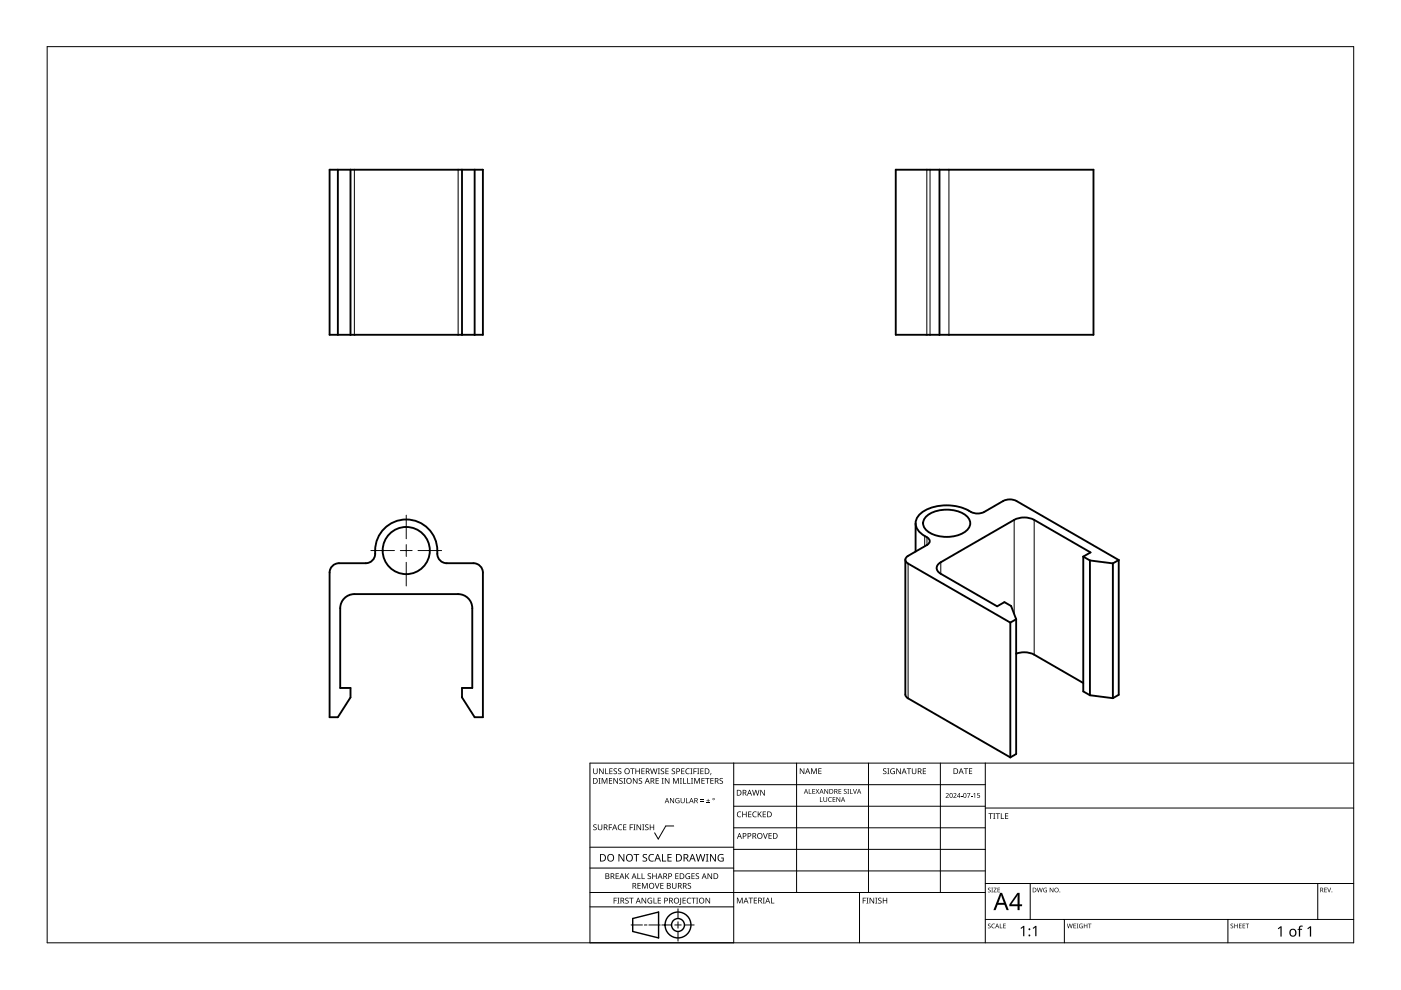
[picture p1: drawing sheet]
<svg xmlns="http://www.w3.org/2000/svg" width="297mm" height="210mm" viewBox="0 0 297 210" stroke-linecap="round" stroke-linejoin="round" font-family="sans-serif">
<g fill="none" stroke="#000" stroke-width=".4">
<path d="M69.9 36h32.5v35h-32.5zM71.6 36v35M74.3 36v35M98 36v35M100.6 36v35M189.9 36h41.9v35h-41.9zM199.2 36v35M70.5 120l.9-.5 .5-.1h5.6a2.13 2.13 0 0 0 2-2.7 6.6 6.6 0 0 1 7-6.5 6.6 6.6 0 0 1 6.2 7.2 2 2 0 0 0 2 2h5.7a2 2 0 0 1 2 2v30.7h-1.8l-2.6-4.2v-2h2.1v-16.9a3 3 0 0 0-3-3h-22a3 3 0 0 0-3 3v16.9h2.2v2l-2.7 4.2h-1.7v-30.7l.1-.5zM191.9 118.7v28.6l.2 .4 22.1 12.9M194.1 110.9v6M196.6 109.3a7.4 7.4 0 0 1 8.3 0 2.07 2.07 0 0 1 .8 2.1 2.07 2.07 0 0 1-1.5 1.6 7.6 7.6 0 0 1-7.6-.4 1.95 1.95 0 0 1 0-3.3zM229.7 118l1.5-.9-11.9-6.9a4.7 4.7 0 0 0-4.3 0l-15.5 9a1.29 1.29 0 0 0-.9 1.2 1.29 1.29 0 0 0 .9 1.3l11.9 6.9 1.6-.9 1.4 .8 1 2.8"/>
<path d="M229.7 118l1.4 .8M229.7 118v28.6l1.4 .8M231.1 118.8l4.9 .7M231.1 118.8v28.6M236 119.5v28.5M237.2 118.7l-21.7-12.5a3.1 3.1 0 0 0-2.8 0l-4 2.3a3.6 3.6 0 0 1-3.9-.5 10.2 10.2 0 0 0-9.4 .7 2.63 2.63 0 0 0 .1 4.6l1 .6a.86 .86 0 0 1 .6 .8 .86 .86 0 0 1-.6 .8l-4 2.4a.86 .86 0 0 0-.6 .8 .86 .86 0 0 0 .6 .8l21.7 12.5M237.2 118.7l-1.2 .8M237.2 118.7v28.6l-1.2 .7M214.2 132v28.6M215.4 138.6a4.8 4.8 0 0 1 3.9 .2l10.4 6M215.4 131.3l-1.2 .7M215.4 131.3v28.6l-1.2 .7"/>
<path d="M231.1 147.4l4.9 .6"/>
<circle cx="86.1" cy="116.7" r="5"/>
</g>
<path d="M75.1 36v35M97.1 36v35M196.5 36v35M197.2 36v35M201.2 36v35M192.5 119.5v28.6M196.1 113.6v2.2M196.5 113.9v1.6M199.5 119.2v2.5M215 110.2v20M219.3 110.2v28.6" fill="none" stroke="#000" stroke-width=".21"/>
<path d="M10 9.9h277v190h-277z" fill="none" stroke="#000" stroke-width=".21"/>
<g fill="none" stroke="#000" stroke-width=".21">
<path d="M125.1 179.6h30.5M142.8 175.1h-1.6l-1.6 2.8-.8-1.3M155.6 161.8v38.1h-30.5v-38.1h161.9M155.6 166.4h53.3M155.6 170.9h53.3M155.6 175.5h53.3M168.9 161.8v27.4M184.1 161.8v27.4M199.4 161.8v27.4M208.9 161.8v38.1M208.9 171.3h78.1M125.1 192.3h30.5"/>
<path d="M125.1 189.2h83.8M125.1 184h30.5M133.8 196.1h2.4M136.6 196.1h.6M137.6 196.1h2.4M140.3 196.1h2.1M143.1 196.1h1.3M143.7 192.7v2M143.7 195.4v1.4M143.7 197.5v2M145.1 196.1h2.1M155.6 180.1h53.3"/>
<path d="M155.6 184.7h53.3M182.2 189.2v10.7M208.9 194.9h78.1M208.9 187.3h78.1M218.4 187.3v7.6M225.7 194.9v5M260.3 194.9v5M279.4 187.3v7.6"/>
</g>
<g fill="#000">
<path d="M125.8 174.9l.5-.1h.2l-.1 .2a.25 .25 0 0 0-.3-.1 .25 .25 0 0 0 0 .4 .4 .4 0 0 1 .4 .3 .4 .4 0 0 1-.2 .5 .4 .4 0 0 1-.5-.3v.1a.27 .27 0 0 0 .5 0 .27 .27 0 0 0-.1-.4l-.4-.2zM125.8 162.9h.1v.8a.32 .32 0 0 0 .3 .3 .32 .32 0 0 0 .3-.3v-.8h.2v.8a.47 .47 0 0 1-.5 .4 .47 .47 0 0 1-.4-.4zM126.9 165h.4l-.1 .1v1l.1 .1h-.4l.1-.1v-1zM126.8 174.8h.1v.8a.32 .32 0 0 0 .3 .3 .32 .32 0 0 0 .3-.3v-.8h.2v.8a.47 .47 0 0 1-.5 .4 .47 .47 0 0 1-.4-.4zM127 162.9h.2l.6 1v-1h.2v1.2h-.2l-.7-1 .1 1h-.2zM127.6 165h.2l.4 1 .4-1h.2v1.2h-.2v-1.1l-.4 1.1h-.1l-.4-1.1v1.1h-.1zM128.3 162.9h.2v1.1h.5v.1h-.7zM129.1 174.8h.7v.1h-.6v.5h.5v.1h-.5v.5h-.1zM129.1 165h.7v.1h-.5v.4h.5v.1h-.5v.4h.5v.2h-.7zM129.2 162.9h.7v.1h-.5v.4h.4v.2h-.4v.4h.5v.1h-.7zM130.1 163l.5-.1 .2 .1v.1a.25 .25 0 0 0-.4-.1 .25 .25 0 0 0 0 .4 .4 .4 0 0 1 .4 .3 .4 .4 0 0 1-.2 .5 .4 .4 0 0 1-.5-.3v.1a.27 .27 0 0 0 .5 0 .27 .27 0 0 0-.1-.4l-.4-.2zM130.1 165h.1l.7 1v-1h.1v1.2h-.2l-.6-1v1h-.1z"/>
<path d="M131.1 175l.5-.2 .3 .1-.1 .1a.49 .49 0 0 0-.7 .4 .49 .49 0 0 0 .8 .4 .57 .57 0 0 1-.8 0 .57 .57 0 0 1 0-.8zM131.1 163l.4-.1 .2 .1v.1a.25 .25 0 0 0-.4-.1 .25 .25 0 0 0 0 .4 .4 .4 0 0 1 .5 .3 .4 .4 0 0 1-.3 .5 .4 .4 0 0 1-.5-.3l.1 .1a.27 .27 0 0 0 .4 0 .27 .27 0 0 0-.1-.4l-.3-.2zM131.3 165.1l.5-.2 .2 .1v.1a.25 .25 0 0 0-.4-.1 .25 .25 0 0 0 0 .4 .4 .4 0 0 1 .4 .3 .4 .4 0 0 1-.2 .5 .4 .4 0 0 1-.5-.2h.1a.27 .27 0 0 0 .4 .1 .27 .27 0 0 0-.1-.4l-.4-.3zM132.2 165h.4l-.1 .1v1l.1 .1h-.4l.1-.1v-1zM132.1 174.8h.7v.1h-.5v.4h.5v.1h-.5v.5h.5v.1h-.7zM133.5 174.8h.7v.1h-.5v.5h.5v.1h-.5v.5h-.2zM133.6 162.9h.9v.1h-.3v1.1h-.2v-1.1h-.4zM134.3 174.8h.4l-.1 .1v1l.1 .1h-.4l.1-.1v-1zM134.2 165h.2l.6 1v-1h.2v1.2h-.2l-.7-1v1h-.1zM134.7 162.9h.2v.5h.6v-.5h.2v1.2h-.2v-.5h-.6v.5h-.2zM135 174.8h.1l.7 1v-1h.1v1.2h-.2l-.6-1v1h-.1zM135.5 165.1l.4-.2 .2 .1v.1a.25 .25 0 0 0-.4-.1 .25 .25 0 0 0 0 .4 .4 .4 0 0 1 .5 .3 .4 .4 0 0 1-.3 .5 .4 .4 0 0 1-.5-.2h.1a.27 .27 0 0 0 .4 .1 .27 .27 0 0 0-.1-.4l-.3-.3z"/>
<path d="M136.2 174.8h.4l-.1 .1v1l.1 .1h-.4l.1-.1v-1zM136 162.9h.7v.1h-.6v.4h.5v.2h-.5v.4h.6v.1h-.7zM136.8 174.9l.4-.1h.3l-.1 .2a.25 .25 0 0 0-.3-.1 .25 .25 0 0 0 0 .4 .4 .4 0 0 1 .4 .3 .4 .4 0 0 1-.3 .5 .4 .4 0 0 1-.4-.3v.1a.27 .27 0 0 0 .5 0 .27 .27 0 0 0-.1-.4l-.4-.2zM137.8 174.8h.1v.5h.6v-.5h.2v1.2h-.2v-.6h-.6v.6h-.1zM137.8 162.9h.2l.3 1 .2-1h.2l.3 1 .2-1h.2l-.3 1.2h-.2l-.3-1-.3 1h-.1zM139 165h.7v.1h-.5v.4h.4v.1h-.4v.4h.5v.2h-.7zM139.5 162.9h.4l-.1 .1v1l.1 .1h-.4l.1-.1v-1zM140.3 165h.4l-.1 .1v1l.1 .1h-.4l.1-.1v-1zM140.1 163l.5-.1 .2 .1v.1a.25 .25 0 0 0-.4-.1 .25 .25 0 0 0 0 .4 .4 .4 0 0 1 .4 .3 .4 .4 0 0 1-.2 .5 .4 .4 0 0 1-.5-.3l.1 .1a.27 .27 0 0 0 .4 0 .27 .27 0 0 0-.1-.4l-.4-.2zM141.1 162.9h.7v.1h-.6v.4h.5v.2h-.5v.4h.6v.1h-.7zM141 165h.1l.7 1v-1h.1v1.2h-.2l-.6-1v1h-.1zM142.1 169.2h.1l.6 .9v-.9h.1v1.1h-.1l-.6-.9v.9h-.1z"/>
<path d="M142.5 163l.4-.1 .2 .1v.1a.25 .25 0 0 0-.4-.1 .25 .25 0 0 0 0 .4 .4 .4 0 0 1 .4 .3 .4 .4 0 0 1-.2 .5 .4 .4 0 0 1-.5-.3l.1 .1a.27 .27 0 0 0 .4 0 .27 .27 0 0 0-.1-.4l-.4-.2zM142.7 165h.2l.4 1 .4-1h.2v1.2h-.1v-1.1l-.4 1.1h-.2l-.4-1.1v1.1h-.1zM143.3 169.3l.5-.1 .3 .1-.1 .1a.45 .45 0 0 0-.7 .3 .45 .45 0 0 0 .6 .5v-.4h-.2v-.1h.4v.6a.6 .6 0 0 1-.8-.2 .6 .6 0 0 1 0-.8zM144.1 165h.5l-.2 .1v1l.2 .1h-.5l.2-.1v-1zM144.8 165h.2v1h.5v.2h-.7zM144.4 162.9h.7v.1h-.5v.4h.5v.2h-.5v.4h.5v.1h-.7zM144.3 169.2h.2v.7a.28 .28 0 0 0 .2 .3 .28 .28 0 0 0 .3-.3v-.7h.2v.7a.42 .42 0 0 1-.5 .4 .42 .42 0 0 1-.4-.4zM145.4 169.2h.2v1h.5v.1h-.7zM145.7 165h.2v1h.5v.2h-.7zM145.5 163.1l.4-.2 .3 .1v.1a.49 .49 0 0 0-.7 .4 .49 .49 0 0 0 .7 .5 .57 .57 0 0 1-.8-.1 .57 .57 0 0 1 0-.8zM146.4 162.9h.4l-.1 .1v1l.1 .1h-.4l.1-.1v-1zM146.5 165h.4l-.1 .1v1l.1 .1h-.4l.1-.1v-1z"/>
<path d="M147 162.9h.7v.1h-.5v.5h.5v.1h-.5v.5h-.2zM147.2 165h.2l.4 1 .4-1h.2v1.2h-.2l.1-1.1-.5 1.1h-.1l-.4-1.1v1.1h-.1zM147.8 162.9h.5l-.2 .1v1l.2 .1h-.5l.2-.1v-1zM148.5 169.9h.7v.1h-.7zM148.5 169.5h.7v.2h-.7zM148.5 162.9h.7v.1h-.6v.4h.5v.2h-.5v.4h.6v.1h-.7zM148.7 165h.7v.1h-.5v.4h.5v.1h-.5v.4h.5v.2h-.7zM149.8 170.2h.7v.1h-.7zM149.5 165h.9v.1h-.3v1.1h-.2v-1.1h-.4zM150.1 169.4l.1 .3h.3l-.3 .1v.3l-.1-.3h-.3l.3-.1zM150.7 163.9h.1l-.2 .4zM150.6 165h.7v.1h-.5v.4h.5v.1h-.5v.4h.5v.2h-.7z"/>
<path d="M152.6 165.1l.4-.2 .3 .1-.1 .1a.25 .25 0 0 0-.4-.1 .25 .25 0 0 0 0 .4 .4 .4 0 0 1 .5 .3 .4 .4 0 0 1-.3 .5 .4 .4 0 0 1-.5-.2h.1a.27 .27 0 0 0 .5 .1 .27 .27 0 0 0-.1-.4l-.4-.3zM156.4 172.2l.4-.2 .4 .1-.1 .1a.49 .49 0 0 0-.7 .5 .49 .49 0 0 0 .7 .4 .57 .57 0 0 1-.8 0 .57 .57 0 0 1 0-.8zM157.4 172.1h.1v.5h.7v-.5h.1v1.2h-.1v-.6h-.7v.6h-.1zM158.6 172.1h.7v.1h-.5v.4h.5v.1h-.5v.4h.5v.2h-.7zM159.7 172.2l.4-.2 .3 .1v.1a.49 .49 0 0 0-.7 .5 .49 .49 0 0 0 .7 .4 .57 .57 0 0 1-.8 0 .57 .57 0 0 1 0-.8zM159.5 167.5h.1l.3 1 .3-1h.1l.3 1 .3-1h.1l-.3 1.2h-.2l-.3-1.1-.3 1.1h-.1zM160.7 172.1h.1v.6l.5-.6h.2l-.5 .5 .5 .7h-.1l-.5-.6-.1 .6h-.1zM161.8 176.6h.1l.4 1.1 .3-1.1h.2l-.5 1.2h-.1zM161.2 167.5h.2l.6 1v-1h.2v1.2h-.2l-.7-1v1h-.1zM161.7 172.1h.7v.1h-.5v.4h.5v.1h-.5v.4h.5v.2h-.7zM162.9 176.6h.7v.2h-.5v.3h.5v.2h-.5v.4h.5v.1h-.7zM169.6 162.9h.2l.6 1v-1h.1v1.2h-.1l-.7-1v1h-.1z"/>
<path d="M171.5 167.3h.1v.9h.5v.1h-.6zM172 162.9h.2l.4 1 .3-1h.3v1.2h-.2v-1l-.4 1h-.1l-.4-1.1v1.1h-.1zM172.2 167.3h.6v.1h-.4v.3h.4v.1h-.4v.4h.4v.1h-.6zM172.9 167.3l.4 .4 .4-.4-.3 .5 .3 .5h-.1l-.3-.4-.4 .4 .3-.5zM173.8 169h.2v.9h.4v.1h-.6zM173.5 162.9h.7v.1h-.5v.4h.4v.1h-.4v.5h.5v.1h-.7zM174.6 169h.1v.7a.26 .26 0 0 0 .3 .2 .26 .26 0 0 0 .2-.2v-.7h.2v.7a.39 .39 0 0 1-.4 .3 .39 .39 0 0 1-.4-.3zM174.8 167.3h.1l.6 .8v-.8h.1v1h-.2l-.5-.8v.8h-.1zM175.7 169.1l.4-.1h.3l-.1 .2a.41 .41 0 0 0-.6 .3 .41 .41 0 0 0 .6 .4 .48 .48 0 0 1-.7-.1 .48 .48 0 0 1 .1-.7zM176.5 169h.6v.1h-.4v.3h.4v.1h-.4v.4h.4v.1h-.6zM177.3 169h.2l.5 .8v-.8h.1v1h-.1l-.6-.8 .1 .8h-.2zM177.8 167.3h.6v.1h-.5v.3h.4v.1h-.4v.4h.5v.1h-.6z"/>
<path d="M179 167.4l.3-.1h.2v.1a.25 .25 0 0 0-.4 0 .25 .25 0 0 0 0 .3 .25 .25 0 0 0 .3 .1 .32 .32 0 0 1 0 .5 .32 .32 0 0 1-.5-.2 .25 .25 0 0 0 .3 .2 .25 .25 0 0 0 .1-.4l-.4-.2zM179.7 167.3h.3l-.1 .1 .1 .9h-.3l.1-.1zM180.2 167.3h.2v.9h.4v.1h-.6zM180.8 167.3h.2l.3 .9 .3-.9h.1l-.4 1h-.1zM187.3 163l.4-.1 .2 .1v.1a.25 .25 0 0 0-.4-.1 .25 .25 0 0 0 0 .4 .4 .4 0 0 1 .5 .3 .4 .4 0 0 1-.3 .5 .4 .4 0 0 1-.5-.3l.1 .1a.27 .27 0 0 0 .4 0 .27 .27 0 0 0-.1-.4l-.3-.2zM188.1 162.9h.5l-.2 .1v1l.2 .1h-.5l.2-.1v-1zM188.9 163.1l.5-.2 .3 .1v.1a.5 .5 0 0 0-.8 .4 .5 .5 0 0 0 .7 .5v-.4h-.3v-.1h.4v.6a.66 .66 0 0 1-.8-.1 .66 .66 0 0 1 0-.9zM190 162.9h.2l.7 1-.1-1h.2v1.2h-.2l-.6-1v1h-.2zM192.3 162.9h.9v.1h-.4v1.1h-.2v-1.1h-.3zM193.3 162.9h.2v.8a.32 .32 0 0 0 .3 .3 .32 .32 0 0 0 .3-.3v-.8h.2v.8a.47 .47 0 0 1-.5 .4 .47 .47 0 0 1-.5-.4zM195.7 162.9h.6v.1h-.5v.4h.5v.2h-.5v.4h.5v.1h-.6zM200.5 168.3a.37 .37 0 0 1 .6 0 .37 .37 0 0 1-.2 .5l-.2 .3h.5v.1h-.7l.3-.4a.27 .27 0 0 0 .2-.4 .27 .27 0 0 0-.4-.1z"/>
<path d="M202.1 168.3a.37 .37 0 0 1 .6 0 .37 .37 0 0 1-.2 .5l-.2 .3h.5v.1h-.7l.3-.4a.27 .27 0 0 0 .3-.4 .27 .27 0 0 0-.5-.1zM203.8 168.7h.3v.1h-.3zM204.3 162.9h1v.1h-.4v1.1h-.2v-1.1h-.4zM205 168.1h.7l-.4 1.1h-.1l.4-.9h-.6zM205.8 168.7h.4v.1h-.4zM205.4 162.9h.7v.1h-.5v.4h.5v.1h-.5v.5h.5v.1h-.7zM206.4 168.4l.4-.3v1.1h-.2v-.9zM207.2 168.1h.5v.2h-.4v.3a.34 .34 0 0 1 .5 .1 .34 .34 0 0 1-.2 .5 .34 .34 0 0 1-.4-.2 .29 .29 0 0 0 .4 .1 .29 .29 0 0 0 0-.5 .29 .29 0 0 0-.4 0zM209.6 172.4h.9v.2h-.4v1h-.1v-1h-.4zM210.6 172.4h.4l-.1 .1v1l.1 .1h-.4l.1-.1v-1zM211.1 172.4h.9v.2h-.4v1h-.1v-1h-.4zM212.2 172.4h.2v1.1h.5v.1h-.7z"/>
<path d="M213.1 172.4h.7v.2h-.6v.3h.5v.2h-.5v.4h.6v.1h-.7zM130.1 190.3h.7v.2h-.5v.4h.4v.1h-.4v.6h-.2zM130.5 185.2h.7v.1h-.5v.4h.5v.1h-.5v.4h.5v.2h-.7zM130.9 190.3h.4l-.1 .2v.9l.1 .2h-.4l.1-.2v-.9zM131.1 181.1h.3l.8 1.3v-1.3h.2v1.6h-.3l-.8-1.4v1.4h-.2zM132.6 190.5l.4-.2 .3 .1-.1 .1a.25 .25 0 0 0-.4-.1 .25 .25 0 0 0 0 .4 .4 .4 0 0 1 .5 .3 .4 .4 0 0 1-.3 .5 .4 .4 0 0 1-.5-.2h.1a.27 .27 0 0 0 .5 .1 .27 .27 0 0 0-.1-.5l-.4-.2zM132.6 185.2h.1v.6l.6-.6h.1l-.5 .5 .5 .7h-.1l-.5-.6-.1 .6h-.1zM133.4 190.3h.9v.2h-.4v1.1h-.1v-1.1h-.4zM134.3 181.1h1.2v.2h-.5v1.4h-.2v-1.4h-.5zM135.1 185.2h.2v1h.5v.2h-.7zM135.2 187.2h.6v.1h-.5v.4h.5v.2h-.5v.4h.5v.1h-.6zM136 185.2h.2v1h.5v.2h-.7z"/>
<path d="M136.1 187.2h.2l.4 1 .4-1h.2v1.2h-.1v-1l-.4 1h-.2l-.4-1 .1 1h-.2zM136 190.3h.2l.7 1.1-.1-1.1h.2v1.3h-.2l-.6-1v1h-.2zM136.3 181.2l.3-.1h.6l-.2 .2a.33 .33 0 0 0-.5 .1 .33 .33 0 0 0 .4 .4 .49 .49 0 0 1 .3 .7 .49 .49 0 0 1-.8 .2l-.2-.1v-.2l.3 .1a.35 .35 0 0 0 .5-.2 .35 .35 0 0 0-.4-.4l-.3-.3zM137.4 190.5l.6-.2 .3 .1-.1 .1a.5 .5 0 0 0-.8 .4 .5 .5 0 0 0 .7 .5v-.3h-.3v-.2h.5v.6a.66 .66 0 0 1-.9-.1 .66 .66 0 0 1 0-.9zM137.4 185.3l.4-.2 .2 .1v.1a.25 .25 0 0 0-.4-.1 .25 .25 0 0 0 0 .4 .4 .4 0 0 1 .4 .3 .4 .4 0 0 1-.2 .5 .4 .4 0 0 1-.5-.2h.1a.27 .27 0 0 0 .4 .1 .27 .27 0 0 0-.1-.4l-.4-.3zM137.7 181.3l.5-.2h.5l-.1 .2a.63 .63 0 0 0-.9 .6 .63 .63 0 0 0 .9 .5v.2a.83 .83 0 0 1-1-.3 .83 .83 0 0 1 .1-1zM138.6 190.3h.1v1.1h.5v.2h-.6zM138.8 187.2h.2l.3 1.1 .4-1.1h.1l-.4 1.2h-.2zM138.3 185.2h.2v.5h.6v-.5h.1v1.2h-.1v-.6h-.6v.6h-.2zM139.5 190.3h.6v.2h-.5v.4h.5v.1h-.5v.4h.5v.2h-.6zM140.4 181.1h.2v1.4h.6v.2h-.8zM140 187.2h.7v.1h-.5v.4h.4v.2h-.4v.4h.5v.1h-.7z"/>
<path d="M141.5 181.1h.9v.2h-.7v.4h.7v.2h-.7v.6h.7v.2h-.9zM142.5 187.2h.1v.8a.32 .32 0 0 0 .4 .3 .32 .32 0 0 0 .3-.3v-.8h.1v.8a.47 .47 0 0 1-.5 .4 .47 .47 0 0 1-.4-.4zM143.2 185.2h.7v.1h-.6v.4h.5v.1h-.5v.4h.6v.2h-.7zM144.2 190.3h.2v1.3l-.1 .2-.3 .1v-.2l.2-.1zM144.7 190.3h.7v.2h-.5v.4h.5v.1h-.5v.4h.5v.2h-.7zM145.5 185.3l.4-.2 .4 .1-.1 .1a.5 .5 0 0 0-.7 .4 .5 .5 0 0 0 .7 .5v-.3h-.3v-.2h.4v.6a.66 .66 0 0 1-.9-.1 .66 .66 0 0 1 .1-.9zM145.8 190.5l.4-.2 .3 .1v.1a.49 .49 0 0 0-.7 .5 .49 .49 0 0 0 .7 .4 .57 .57 0 0 1-.8 0 .57 .57 0 0 1 0-.8zM145.9 187.3l.4-.1 .2 .1v.1a.25 .25 0 0 0-.4-.1 .25 .25 0 0 0 0 .4 .4 .4 0 0 1 .4 .3 .4 .4 0 0 1-.2 .5 .4 .4 0 0 1-.5-.3l.1 .1a.27 .27 0 0 0 .4 0 .27 .27 0 0 0-.1-.4l-.4-.2zM146.6 190.3h.9v.2h-.4v1.1h-.1v-1.1h-.4zM146.6 185.2h.7v.1h-.5v.4h.5v.1h-.5v.4h.5v.2h-.7zM147.6 190.3h.4l-.1 .2v.9l.1 .2h-.4l.1-.2v-.9zM147.5 185.3l.5-.2 .2 .1v.1a.25 .25 0 0 0-.4-.1 .25 .25 0 0 0 0 .4 .4 .4 0 0 1 .4 .3 .4 .4 0 0 1-.2 .5 .4 .4 0 0 1-.5-.2h.1a.27 .27 0 0 0 .4 .1 .27 .27 0 0 0-.1-.4l-.4-.3z"/>
<path d="M147.5 181.1h.2l.4 1.3 .3-1.3h.2l.4 1.3 .3-1.3h.2l-.4 1.6h-.2l-.4-1.4-.3 1.4h-.2zM149.7 181.1h.5l-.2 .1v1.3l.2 .2h-.5l.1-.2v-1.3zM149.6 190.3h.2l.6 1.1v-1.1h.2v1.3h-.2l-.7-1v1h-.1zM150 185.2h.2l.6 1v-1h.2v1.2h-.2l-.7-1 .1 1h-.2zM150.5 181.1h.3l.8 1.3v-1.3h.2v1.6h-.3l-.8-1.4v1.4h-.2zM152.3 181.3l.8-.2h.3l-.1 .2a.65 .65 0 0 0-1 .5 .65 .65 0 0 0 .9 .7v-.5h-.3v-.2h.5v.8a.86 .86 0 0 1-1.1-.2 .86 .86 0 0 1 0-1.1zM156.2 190.3h.3l.3 1 .4-1h.3v1.2h-.2v-1l-.4 1h-.1l-.4-1v1h-.2zM158.7 190.3h.9v.2h-.3v1h-.2v-1h-.4zM159.8 190.3h.7v.2h-.5v.3h.5v.2h-.5v.4h.5v.1h-.7zM161.7 190.3h.5l-.2 .2v.9l.2 .1h-.5l.2-.1v-.9zM163.5 190.3h.1v1.1h.6v.1h-.7zM182.9 190.3h.7v.2h-.5v.4h.5v.1h-.5v.6h-.2z"/>
<path d="M183.7 190.3h.4l-.1 .2v.9l.1 .2h-.4l.1-.2v-.9zM184.4 190.3h.1l.7 1v-1h.1v1.3h-.1l-.7-1v1h-.1zM185.6 190.3h.4l-.1 .2v.9l.1 .2h-.4l.1-.2v-.9zM186.2 190.5l.5-.2 .2 .1v.1a.25 .25 0 0 0-.4-.1 .25 .25 0 0 0 0 .4 .4 .4 0 0 1 .4 .3 .4 .4 0 0 1-.2 .5 .4 .4 0 0 1-.5-.2 .27 .27 0 0 0 .5 .1 .27 .27 0 0 0-.1-.5l-.4-.2zM187.2 190.3h.1v.6h.6v-.6h.2v1.3h-.2v-.6h-.6v.6h-.1zM209.5 188.3l.3-.1 .2 .2a.24 .24 0 0 0-.3-.1 .24 .24 0 0 0-.1 .3 .24 .24 0 0 0 .3 .1 .31 .31 0 0 1 0 .5 .31 .31 0 0 1-.5-.2 .23 .23 0 0 0 .4 .2 .23 .23 0 0 0 0-.4l-.3-.2zM209.5 195.9l.3-.1 .2 .2a.24 .24 0 0 0-.3-.1 .24 .24 0 0 0-.1 .3 .24 .24 0 0 0 .3 .1 .31 .31 0 0 1 0 .5 .31 .31 0 0 1-.5-.1 .23 .23 0 0 0 .4 .1 .23 .23 0 0 0 0-.4l-.3-.2zM210.2 188.2h.3l-.1 .1 .1 .9h-.3l.1-.1zM210.3 196l.4-.2 .2 .1v.1a.39 .39 0 0 0-.6 .3 .39 .39 0 0 0 .6 .4 .46 .46 0 0 1-.7-.1 .46 .46 0 0 1 .1-.6zM210.7 188.2h.6l-.5 .9h.5v.1h-.7l.5-.9h-.4zM212 195.8h.1v.9l.4 .1h-.5zM211.5 188.2h.5l-.4 .1v.3h.4l-.4 .1v.4l.4 .1h-.5z"/>
<path d="M212.7 195.8h.5l-.4 .1v.3h.4l-.4 .2v.3l.4 .1h-.5zM216.4 196.8l.6-.5h.2v2.2h-.3v-1.9l-.4 .4zM218.9 196.8l.6-.5h.3v2.2h-.3v-1.9l-.4 .4zM219.8 188.2h.2l.2 .8 .2-.8h.1l.2 .8 .2-.8h.2l-.3 1h-.1l-.2-.8-.3 .8h-.1zM221.3 188.3h.7h-.1a.4 .4 0 0 0-.6 .4 .4 .4 0 0 0 .6 .4v-.3l-.3-.1h.4v.5a.53 .53 0 0 1-.7-.2 .53 .53 0 0 1 0-.7zM222.6 188.2h.1l.5 .8v-.8h.1v1h-.1l-.5-.8v.8h-.1zM226.2 195.8h.1l.2 .9 .3-.9h.1l.2 .9 .2-.9h.1l-.2 1h-.1l-.3-.8-.2 .8h-.1zM227.6 195.8h.5l-.4 .1v.3h.4l-.4 .2v.3l.4 .1h-.5zM228.3 195.8h.3l-.1 .1 .1 .9h-.3l.1-.1zM228.9 196l.7-.1-.2 .1a.4 .4 0 0 0-.5 .3 .4 .4 0 0 0 .5 .4v-.3l-.2-.1h.4v.5a.53 .53 0 0 1-.7-.1 .53 .53 0 0 1 0-.7zM229.8 195.8h.1v.4h.5v-.4h.1v1h-.1v-.4h-.5v.4h-.1zM230.7 195.8h.7l-.3 .1v.9h-.1v-.9z"/>
<path d="M260.9 195.9l.4-.1 .1 .2a.24 .24 0 0 0-.3-.1 .24 .24 0 0 0-.1 .3 .24 .24 0 0 0 .4 .1 .31 .31 0 0 1-.1 .5 .31 .31 0 0 1-.4-.1 .23 .23 0 0 0 .3 .1 .23 .23 0 0 0 .1-.4l-.4-.2zM261.7 195.8h.1v.4h.5v-.4h.1v1h-.1v-.4h-.5v.4h-.1zM262.7 195.8h.5l-.4 .1v.3h.4l-.4 .2v.3l.4 .1h-.5zM263.5 195.8h.5l-.4 .1v.3h.4l-.4 .2v.3l.4 .1h-.5zM264.1 195.8h.7l-.3 .1v.9h-.1v-.9zM270.9 196.9l.6-.5h.2v2.2h-.2v-1.9l-.4 .3zM275.5 196.4l.7-.1v.2h-.4l-.1 .2-.1 .2h.5v.2h-.5v1.5h-.2v-1.5h-.3l.3-.2zM277.2 196.9l.6-.5h.2v2.2h-.3v-1.9l-.4 .3zM280.8 188.2h.5l-.4 .1v.3h.4l-.4 .1v.4l.4 .1h-.5zM281.4 188.2h.1l.3 .8 .3-.8h.1l-.3 1h-.2z"/>
<path d="M125.7 165h.4a.61 .61 0 0 1 .6 .6 .61 .61 0 0 1-.6 .6h-.4zM125.9 165.1v.9h.2a.48 .48 0 0 0 .5-.4 .48 .48 0 0 0-.5-.5z"/>
<path d="M128 174.8h.3a.35 .35 0 0 1 .5 .2 .35 .35 0 0 1-.3 .5l.4 .5h-.2l-.3-.5h-.2v.5h-.2zM128.2 174.9v.5h.1a.23 .23 0 0 0 .3-.2 .23 .23 0 0 0-.3-.3z"/>
<path d="M130.3 174.8h.1l.5 1.2h-.2l-.1-.4h-.5l-.2 .4h-.1zM130.3 175l-.2 .5h.4z"/>
<path d="M132.3 163.5a.61 .61 0 0 1 1.2 0 .61 .61 0 0 1-1.2 0zM132.6 163.5a.45 .45 0 0 0 .8 0 .45 .45 0 0 0-.8 0z"/>
<path d="M132.7 165.6a.61 .61 0 0 1 1.2 0 .61 .61 0 0 1-1.2 0zM133 165.6a.45 .45 0 0 0 .9 0 .45 .45 0 0 0-.9 0z"/>
<path d="M136.9 162.9h.4a.35 .35 0 0 1 .4 .3 .35 .35 0 0 1-.2 .4l.3 .5h-.2l-.3-.5h-.2v.5h-.2zM137.1 163v.5h.2a.23 .23 0 0 0 .3-.2 .23 .23 0 0 0-.3-.3z"/>
<path d="M137.2 165h.1l.5 1.2h-.2l-.1-.4h-.5l-.2 .4h-.1zM137.2 165.1l-.2 .6h.4z"/>
<path d="M137.9 165h.4a.35 .35 0 0 1 .4 .2 .35 .35 0 0 1-.2 .4l.3 .6h-.2l-.3-.5h-.2v.5h-.2zM138.1 165.1v.4h.2a.23 .23 0 0 0 .3-.2 .23 .23 0 0 0-.3-.2z"/>
<path d="M141.4 169.2h.1l.4 1.1h-.1l-.2-.3h-.4l-.1 .3h-.2zM141.4 169.3l-.2 .5h.4z"/>
<path d="M143.4 162.9h.3a.41 .41 0 0 1 .5 .5 .41 .41 0 0 1-.6 .3v.4h-.2zM143.6 163v.5a.29 .29 0 0 0 .4-.2 .29 .29 0 0 0-.4-.3z"/>
<path d="M146.5 169.2h.2l.4 1.1h-.2l-.1-.3h-.4l-.2 .3h-.1zM146.6 169.3l-.2 .5h.4z"/>
<path d="M147.2 169.2h.3a.31 .31 0 0 1 .4 .2 .31 .31 0 0 1-.2 .4l.3 .5h-.2l-.2-.5h-.2v.5h-.2zM147.4 169.3v.4h.1a.21 .21 0 0 0 .3-.2 .21 .21 0 0 0-.3-.2z"/>
<path d="M149.4 162.9h.4a.61 .61 0 0 1 .6 .6 .61 .61 0 0 1-.6 .6h-.4zM149.6 163v1h.2a.48 .48 0 0 0 .4-.5 .48 .48 0 0 0-.4-.5z"/>
<path d="M151.1 169.4a.24 .24 0 0 1 .4 0 .24 .24 0 0 1-.4 0zM151.2 169.4a.14 .14 0 0 0 .2 0 .14 .14 0 0 0-.2 0z"/>
<path d="M151.6 165h.3a.35 .35 0 0 1 .4 .2 .35 .35 0 0 1-.2 .4l.3 .6h-.2l-.2-.5h-.3v.5h-.1zM151.7 165.1v.4h.2a.23 .23 0 0 0 .3-.2 .23 .23 0 0 0-.3-.2z"/>
<path d="M156.7 176.6h.1l.5 1.2h-.1l-.2-.3h-.5l-.1 .3h-.2zM156.8 176.8l-.2 .5h.4z"/>
<path d="M156.2 167.5h.4a.61 .61 0 0 1 .6 .6 .61 .61 0 0 1-.6 .6h-.4zM156.4 167.6v1h.1a.48 .48 0 0 0 .5-.5 .48 .48 0 0 0-.4-.5z"/>
<path d="M157.5 167.5h.3a.35 .35 0 0 1 .4 .2 .35 .35 0 0 1-.2 .4l.3 .6h-.1l-.3-.5h-.3v.5h-.1zM157.6 167.6v.5h.2a.23 .23 0 0 0 .3-.3 .23 .23 0 0 0-.3-.2z"/>
<path d="M157.5 176.6h.3a.41 .41 0 0 1 .5 .5 .41 .41 0 0 1-.7 .3v.4h-.1zM157.6 176.8v.4a.29 .29 0 0 0 .5-.2 .29 .29 0 0 0-.5-.2z"/>
<path d="M158.5 176.6h.3a.41 .41 0 0 1 .5 .5 .41 .41 0 0 1-.6 .3v.4h-.2zM158.7 176.8v.4a.29 .29 0 0 0 .4-.2 .29 .29 0 0 0-.4-.2z"/>
<path d="M158.8 167.5h.2l.5 1.2h-.2l-.2-.4h-.4l-.2 .4h-.1zM158.9 167.6l-.2 .6h.4z"/>
<path d="M159.5 176.6h.4a.35 .35 0 0 1 .4 .3 .35 .35 0 0 1-.2 .4l.3 .5h-.2l-.3-.5h-.2v.5h-.2zM159.7 176.8v.4h.2a.23 .23 0 0 0 .3-.2 .23 .23 0 0 0-.3-.2z"/>
<path d="M160.4 177.2a.65 .65 0 0 1 1.3 0 .65 .65 0 0 1-1.3 0zM160.7 177.2a.45 .45 0 0 0 .9 0 .45 .45 0 0 0-.9 0z"/>
<path d="M162.7 172.1h.3a.61 .61 0 0 1 .6 .6 .61 .61 0 0 1-.6 .6h-.3zM162.8 172.2v.9h.2a.48 .48 0 0 0 .5-.4 .48 .48 0 0 0-.5-.5z"/>
<path d="M163.9 176.6h.4a.61 .61 0 0 1 .6 .7 .61 .61 0 0 1-.7 .5h-.3zM164 176.8v.9h.2a.48 .48 0 0 0 .5-.4 .48 .48 0 0 0-.5-.5z"/>
<path d="M170.8 167.3l.5 1-.2-.3h-.4l-.3 .3zM170.9 167.4l-.2 .5h.3z"/>
<path d="M171.2 162.9h.1l.5 1.2h-.2l-.1-.4h-.5l-.1 .4h-.2zM171.2 163.1l-.1 .5h.3z"/>
<path d="M174.1 167.3l.5 1-.2-.3h-.4l-.3 .3zM174.2 167.4l-.2 .5h.3z"/>
<path d="M175.9 167.3h.3a.51 .51 0 0 1 .5 .5 .51 .51 0 0 1-.6 .5h-.2zM176 167.4v.8h.3l.2-.3v-.3z"/>
<path d="M176.9 167.3h.3a.29 .29 0 0 1 .3 .2 .29 .29 0 0 1-.1 .3l.2 .5h-.1l-.3-.4h-.2v.4h-.1zM177 167.4v.4h.2a.2 .2 0 0 0 .2-.2 .2 .2 0 0 0-.2-.2z"/>
<path d="M178.7 169l.5 1-.3-.3h-.4l-.2 .3zM178.7 169.1l-.1 .5h.3z"/>
<path d="M182.1 167.3l.5 1-.3-.3h-.4l-.2 .3zM182.1 167.4l-.1 .5h.3z"/>
<path d="M191.6 162.9h.2l.4 1.2h-.1l-.2-.4h-.4l-.2 .4h-.1zM191.7 163.1l-.2 .5h.4z"/>
<path d="M194.6 162.9h.3a.35 .35 0 0 1 .5 .2 .35 .35 0 0 1-.3 .5l.4 .5h-.2l-.3-.5h-.3v.5h-.1zM194.7 163v.5h.2a.23 .23 0 0 0 .3-.2 .23 .23 0 0 0-.3-.3z"/>
<path d="M201.4 168.2l.4-.1 .2 .3v.5l-.2 .3-.3-.1-.2-.2zM201.5 168.3v.1a.37 .37 0 0 0-.1 .4 .37 .37 0 0 0 .4 .2 .4 .4 0 0 0 .1-.4 .4 .4 0 0 0-.4-.3z"/>
<path d="M202.2 162.9h.3a.61 .61 0 0 1 .6 .6 .61 .61 0 0 1-.6 .6h-.3zM202.3 163v1h.2a.48 .48 0 0 0 .5-.5 .48 .48 0 0 0-.5-.5z"/>
<path d="M203.4 168.1h.1v.7h.2l-.2 .4h-.1v-.3h-.5zM203.4 168.3l-.4 .5h.4z"/>
<path d="M203.7 162.9h.2l.4 1.2h-.1l-.2-.4h-.5l-.1 .4h-.2zM203.8 163.1l-.2 .5h.4z"/>
<path d="M204.4 168.2l.3-.1 .2 .3v.5l-.2 .3-.3-.1-.1-.2zM204.4 168.3v.1a.37 .37 0 0 0-.1 .4 .37 .37 0 0 0 .4 .2 .4 .4 0 0 0 .1-.5 .4 .4 0 0 0-.4-.2z"/>
<path d="M128.4 185.2h.3a.31 .31 0 0 1 .4 .1 .31 .31 0 0 1-.2 .4 .33 .33 0 0 1 .3 .4 .33 .33 0 0 1-.4 .3h-.4zM128.5 185.8v.4h.3a.23 .23 0 0 0 .2-.2 .23 .23 0 0 0-.3-.2zM128.5 185.3v.4h.2a.21 .21 0 0 0 .3-.2 .21 .21 0 0 0-.3-.2z"/>
<path d="M127.2 181.1h.5a.79 .79 0 0 1 .8 .8 .79 .79 0 0 1-.9 .8h-.4zM127.4 181.2v1.3h.2a.62 .62 0 0 0 .7-.6 .62 .62 0 0 0-.6-.7z"/>
<path d="M129.5 185.2h.3a.35 .35 0 0 1 .4 .2 .35 .35 0 0 1-.2 .4l.3 .6h-.1l-.3-.5h-.3v.5h-.1zM129.6 185.3v.4h.2a.23 .23 0 0 0 .3-.2 .23 .23 0 0 0-.3-.2z"/>
<path d="M128.9 181.3a.77 .77 0 0 1 1.2 .1 .77 .77 0 0 1-.2 1.1 .77 .77 0 0 1-1.1-.3v-.5zM129.1 181.4a.63 .63 0 0 0-.2 .8 .63 .63 0 0 0 .9 .2l.1-.1a.61 .61 0 0 0 0-.8 .61 .61 0 0 0-.8-.1z"/>
<path d="M131.6 190.3h.3a.35 .35 0 0 1 .4 .3 .35 .35 0 0 1-.2 .4l.3 .6h-.1l-.3-.5h-.3v.5h-.1zM131.7 190.5v.4h.2a.23 .23 0 0 0 .3-.2 .23 .23 0 0 0-.3-.2z"/>
<path d="M131.8 185.2h.1l.5 1.2h-.2l-.1-.4h-.5l-.1 .4h-.2zM131.8 185.3l-.1 .6h.3z"/>
<path d="M132.9 181.3a.77 .77 0 0 1 1.1 0 .77 .77 0 0 1-.1 1.2 .77 .77 0 0 1-1.1-.3l-.1-.5zM133.1 181.4a.63 .63 0 0 0-.2 .8 .63 .63 0 0 0 .9 .2l.1-.1a.61 .61 0 0 0 0-.8 .61 .61 0 0 0-.8-.1z"/>
<path d="M134.1 187.2h.3a.35 .35 0 0 1 .5 .2 .35 .35 0 0 1-.3 .5l.4 .5h-.2l-.3-.5h-.2v.5h-.2zM134.3 187.3v.5h.1a.23 .23 0 0 0 .3-.2 .23 .23 0 0 0-.3-.3z"/>
<path d="M134.4 185.2h.1l.5 1.2h-.2l-.1-.4h-.5l-.2 .4h-.1zM134.4 185.3l-.2 .6h.4z"/>
<path d="M135.3 190.3h.1l.5 1.3h-.2l-.1-.4h-.5l-.2 .4h-.1zM135.3 190.5l-.2 .5h.4z"/>
<path d="M137.5 187.8a.61 .61 0 0 1 1.2 0 .61 .61 0 0 1-1.2 0zM137.8 187.8a.45 .45 0 0 0 .8 0 .45 .45 0 0 0-.8 0z"/>
<path d="M139.3 181.1h.2l.6 1.6h-.2l-.2-.5h-.6l-.2 .5h-.2zM139.4 181.3l-.2 .7h.5z"/>
<path d="M139.9 185.2h.1l.5 1.2h-.2l-.1-.4h-.5l-.1 .4h-.2zM139.9 185.3l-.2 .6h.4z"/>
<path d="M140.6 185.2h.4a.35 .35 0 0 1 .4 .2 .35 .35 0 0 1-.2 .4l.3 .6h-.2l-.3-.5h-.2v.5h-.2zM140.8 185.3v.4h.2a.23 .23 0 0 0 .3-.2 .23 .23 0 0 0-.3-.2z"/>
<path d="M141.4 187.2h.3a.31 .31 0 0 1 .5 .2 .31 .31 0 0 1-.2 .4 .33 .33 0 0 1 .2 .4 .33 .33 0 0 1-.4 .2h-.4zM141.5 187.9v.4h.3a.23 .23 0 0 0 .3-.2 .23 .23 0 0 0-.3-.2zM141.5 187.3v.4h.3a.21 .21 0 0 0 .2-.2 .21 .21 0 0 0-.3-.2z"/>
<path d="M140.8 190.3h.4a.41 .41 0 0 1 .4 .5 .41 .41 0 0 1-.6 .3v.5h-.2zM141 190.5v.5a.29 .29 0 0 0 .5-.3 .29 .29 0 0 0-.5-.2z"/>
<path d="M141.9 190.3h.3a.35 .35 0 0 1 .4 .3 .35 .35 0 0 1-.2 .4l.3 .6h-.1l-.3-.5h-.3v.5h-.1zM142 190.5v.4h.2a.23 .23 0 0 0 .3-.2 .23 .23 0 0 0-.3-.2z"/>
<path d="M141.7 185.2h.3a.41 .41 0 0 1 .5 .5 .41 .41 0 0 1-.6 .2v.5h-.2zM141.9 185.3v.5a.29 .29 0 0 0 .4-.3 .29 .29 0 0 0-.4-.2z"/>
<path d="M143.7 187.2h.4a.35 .35 0 0 1 .4 .2 .35 .35 0 0 1-.2 .5l.3 .5h-.2l-.3-.5h-.2v.5h-.2zM143.9 187.3v.5h.2a.23 .23 0 0 0 .3-.2 .23 .23 0 0 0-.3-.3z"/>
<path d="M142.8 191a.61 .61 0 0 1 1.2 0 .61 .61 0 0 1-1.2 0zM143 191a.45 .45 0 0 0 .9 0 .45 .45 0 0 0-.9 0z"/>
<path d="M143.3 181.1h.5a.79 .79 0 0 1 .8 .8 .79 .79 0 0 1-.8 .8h-.5zM143.5 181.2v1.3h.2a.62 .62 0 0 0 .7-.6 .62 .62 0 0 0-.6-.7z"/>
<path d="M144.8 187.2h.3a.35 .35 0 0 1 .5 .2 .35 .35 0 0 1-.3 .5l.4 .5h-.2l-.3-.5h-.3v.5h-.1zM144.9 187.3v.5h.2a.23 .23 0 0 0 .3-.2 .23 .23 0 0 0-.3-.3z"/>
<path d="M144.1 185.2h.4a.61 .61 0 0 1 .6 .6 .61 .61 0 0 1-.6 .6h-.4zM144.3 185.3v.9h.1a.48 .48 0 0 0 .5-.4 .48 .48 0 0 0-.4-.5z"/>
<path d="M144.9 181.1h.5a.45 .45 0 0 1 .5 .3 .45 .45 0 0 1-.3 .6l.5 .7h-.3l-.4-.7h-.3v.7h-.2zM145.1 181.3v.5h.3a.3 .3 0 0 0 .3-.3 .3 .3 0 0 0-.3-.2z"/>
<path d="M146.7 181.1h.2l.6 1.6h-.2l-.2-.5h-.6l-.2 .5h-.2zM146.8 181.3l-.2 .7h.5z"/>
<path d="M148.1 191a.61 .61 0 0 1 1.2 0 .61 .61 0 0 1-1.2 0zM148.4 191a.45 .45 0 0 0 .9 0 .45 .45 0 0 0-.9 0z"/>
<path d="M149.2 185.2h.2l.4 1.2h-.1l-.2-.4h-.4l-.2 .4h-.1zM149.3 185.3l-.2 .6h.4z"/>
<path d="M151.3 185.2h.4a.61 .61 0 0 1 .6 .6 .61 .61 0 0 1-.7 .6h-.3zM151.5 185.3v.9h.1a.48 .48 0 0 0 .5-.4 .48 .48 0 0 0-.4-.5z"/>
<path d="M158.1 190.3h.1l.5 1.2h-.2l-.1-.3h-.5l-.1 .3h-.2zM158.2 190.5l-.2 .5h.4z"/>
<path d="M160.8 190.3h.3a.35 .35 0 0 1 .4 .3 .35 .35 0 0 1-.2 .4l.3 .5h-.1l-.3-.5h-.3v.5h-.1zM160.9 190.5v.4h.2a.23 .23 0 0 0 .3-.2 .23 .23 0 0 0-.3-.2z"/>
<path d="M162.7 190.3h.1l.5 1.2h-.1l-.2-.3h-.5l-.1 .3h-.2zM162.8 190.5l-.2 .5h.4z"/>
<path d="M211.4 195.8l.5 1-.3-.3h-.4l-.2 .3zM211.4 196l-.1 .4h.3z"/>
<path d="M212 189.3h.5l1.4 3.7h-.5l-.4-1.2h-1.5l-.4 1.2h-.5zM212.2 189.8l-.5 1.6h1.1z"/>
<path d="M215.7 189.3h.5v2.4h.5v.4h-.5v.9h-.5v-.9h-1.7v-.3zM215.7 189.8l-1.3 1.9h1.3z"/>
<path d="M219 188.2h.3a.49 .49 0 0 1 .4 .5 .49 .49 0 0 1-.5 .5h-.2zM219.1 188.3v.8l.3-.1 .2-.2v-.3z"/>
<path d="M223.5 188.7a.49 .49 0 0 1 .9 0 .49 .49 0 0 1-.9 0zM223.7 188.7a.36 .36 0 0 0 .7 0 .36 .36 0 0 0-.7 0z"/>
<path d="M273.6 197.1a.82 .82 0 0 1 1.2 .1 .82 .82 0 0 1-.2 1.2 .82 .82 0 0 1-1.2-.4zM273.8 197.2a.6 .6 0 0 0-.2 .9 .6 .6 0 0 0 .9 .1l.1-.3a.53 .53 0 0 0-.1-.6 .53 .53 0 0 0-.7-.1z"/>
<path d="M279.9 188.2h.3a.28 .28 0 0 1 .3 .2 .28 .28 0 0 1-.1 .3l.2 .5-.4-.4h-.2v.4h-.1zM280 188.3v.4h.2a.19 .19 0 0 0 .2-.2 .19 .19 0 0 0-.2-.2z"/>
<circle cx="218.3" cy="198.3" r=".2"/>
<circle cx="218.3" cy="197" r=".2"/>
<circle cx="224.7" cy="189.1" r=".09"/>
<circle cx="282.4" cy="189.1" r=".09"/>
</g>
<g fill="none" stroke="#000" stroke-width=".3">
<path d="M134.1 194.7l5.5-1.3v5.5l-5.5-1.4z"/>
<circle cx="143.7" cy="196.1" r="1.37"/>
<circle cx="143.7" cy="196.1" r="2.74"/>
</g>
<path d="M78.6 116.7h5M84.9 116.7h2.5M86.1 109.2v5M86.1 115.5v2.5M86.1 119.2v5M88.6 116.7h5" fill="none" stroke="#000" stroke-width=".21"/>
</svg>
